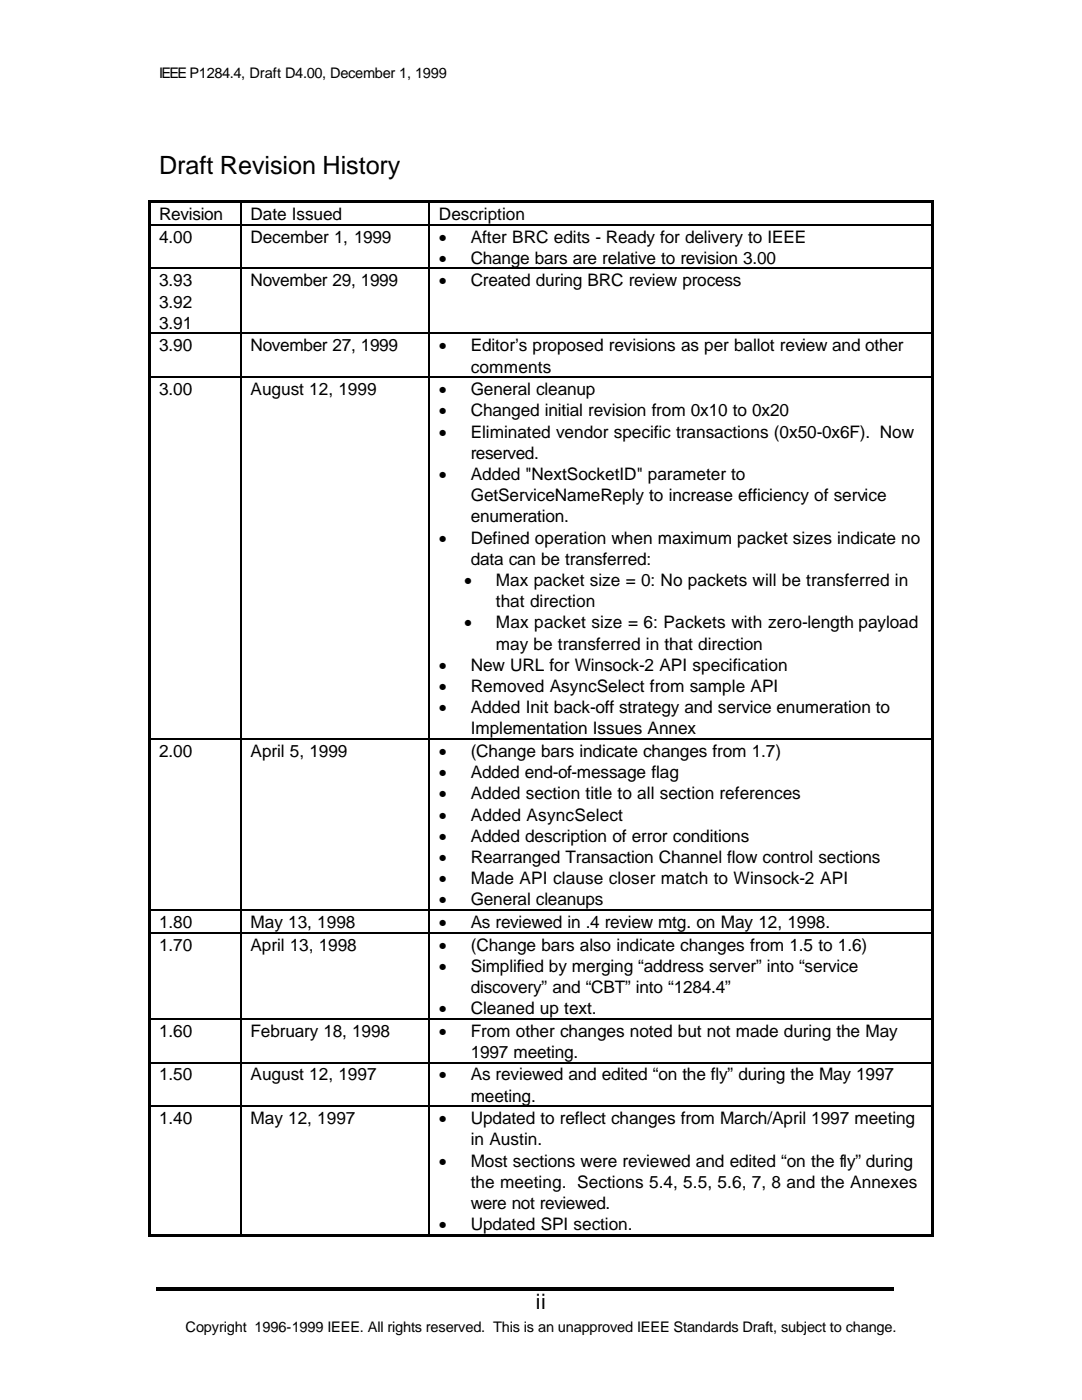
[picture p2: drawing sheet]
<svg xmlns="http://www.w3.org/2000/svg" width="216mm" height="279mm" viewBox="0 0 216 279" stroke-linecap="round" stroke-linejoin="round" font-family="sans-serif">
<defs><g id="words">
<text font-size="5" x="31.7" y="34.7">Draft Revision History</text>
<text font-size="4.2" x="106.9" y="261.1">ii</text>
<g font-size="3.4">
<text x="31.7" y="43.9">Revision</text>
<text x="50" y="43.9">Date Issued</text>
<text x="87.6" y="43.9">Description</text>
<text x="31.7" y="48.4">4.00</text>
<text x="50" y="48.4">December 1, 1999</text>
<text x="87.6" y="48.4">•</text>
<text x="87.6" y="52.7">•</text>
<text x="93.9" y="48.4">After BRC edits - Ready for delivery to IEEE</text>
<text x="93.9" y="52.7">Change bars are relative to revision 3.00</text>
<text x="31.7" y="57.2">3.93</text>
<text x="50" y="57.2">November 29, 1999</text>
<text x="87.6" y="57.2">•</text>
<text x="93.9" y="57.2">Created during BRC review process</text>
<text x="31.7" y="61.4">3.92</text>
<text x="31.7" y="65.6">3.91</text>
<text x="31.7" y="70.1">3.90</text>
<text x="50" y="70.1">November 27, 1999</text>
<text x="87.6" y="70.1">•</text>
<text x="93.9" y="70.1">Editor’s proposed revisions as per ballot review and other</text>
<text x="93.9" y="74.3">comments</text>
<text x="31.7" y="78.8">3.00</text>
<text x="50" y="78.8">August 12, 1999</text>
<text x="87.6" y="78.8">•</text>
<text x="87.6" y="83.1">•</text>
<text x="93.9" y="78.8">General cleanup</text>
<text x="93.9" y="83.1">Changed initial revision from 0x10 to 0x20</text>
<text x="87.6" y="87.3">•</text>
<text x="93.9" y="87.3">Eliminated vendor specific transactions (0x50-0x6F). Now</text>
<text x="87.6" y="95.8">•</text>
<text x="93.9" y="91.5">reserved.</text>
<text x="93.9" y="95.8">Added &quot;NextSocketID&quot; parameter to</text>
<text x="93.9" y="100">GetServiceNameReply to increase efficiency of service</text>
<text x="93.9" y="104.2">enumeration.</text>
<text x="87.6" y="108.5">•</text>
<text x="93.9" y="108.5">Defined operation when maximum packet sizes indicate no</text>
<text x="93.9" y="112.7">data can be transferred:</text>
<text x="92.6" y="116.9">•</text>
<text x="99" y="116.9">Max packet size = 0: No packets will be transferred in</text>
<text x="92.6" y="125.4">•</text>
<text x="99" y="121.2">that direction</text>
<text x="99" y="125.4">Max packet size = 6: Packets with zero-length payload</text>
<text x="99" y="129.6">may be transferred in that direction</text>
<text x="87.6" y="133.9">•</text>
<text x="93.9" y="133.9">New URL for Winsock-2 API specification</text>
<text x="87.6" y="138.1">•</text>
<text x="87.6" y="142.3">•</text>
<text x="93.9" y="138.1">Removed AsyncSelect from sample API</text>
<text x="93.9" y="142.3">Added Init back-off strategy and service enumeration to</text>
<text x="93.9" y="146.6">Implementation Issues Annex</text>
<text x="31.7" y="151.1">2.00</text>
<text x="50" y="151.1">April 5, 1999</text>
<text x="87.6" y="151.1">•</text>
<text x="87.6" y="155.3">•</text>
<text x="93.9" y="151.1">(Change bars indicate changes from 1.7)</text>
<text x="93.9" y="155.3">Added end-of-message flag</text>
<text x="87.6" y="159.5">•</text>
<text x="93.9" y="159.5">Added section title to all section references</text>
<text x="87.6" y="163.8">•</text>
<text x="93.9" y="163.8">Added AsyncSelect</text>
<text x="87.6" y="168">•</text>
<text x="87.6" y="172.2">•</text>
<text x="93.9" y="168">Added description of error conditions</text>
<text x="93.9" y="172.2">Rearranged Transaction Channel flow control sections</text>
<text x="87.6" y="176.5">•</text>
<text x="93.9" y="176.5">Made API clause closer match to Winsock-2 API</text>
<text x="31.7" y="185.2">1.80</text>
<text x="50" y="185.2">May 13, 1998</text>
<text x="87.6" y="180.7">•</text>
<text x="87.6" y="185.2">•</text>
<text x="93.9" y="180.7">General cleanups</text>
<text x="93.9" y="185.2">As reviewed in .4 review mtg. on May 12, 1998.</text>
<text x="31.7" y="189.7">1.70</text>
<text x="50" y="189.7">April 13, 1998</text>
<text x="87.6" y="189.7">•</text>
<text x="93.9" y="189.7">(Change bars also indicate changes from 1.5 to 1.6)</text>
<text x="87.6" y="193.9">•</text>
<text x="93.9" y="193.9">Simplified by merging “address server” into “service</text>
<text x="87.6" y="202.4">•</text>
<text x="93.9" y="198.2">discovery” and “CBT” into “1284.4”</text>
<text x="93.9" y="202.4">Cleaned up text.</text>
<text x="31.7" y="206.9">1.60</text>
<text x="50" y="206.9">February 18, 1998</text>
<text x="87.6" y="206.9">•</text>
<text x="93.9" y="206.9">From other changes noted but not made during the May</text>
<text x="31.7" y="215.6">1.50</text>
<text x="50" y="215.6">August 12, 1997</text>
<text x="87.6" y="215.6">•</text>
<text x="93.9" y="211.1">1997 meeting.</text>
<text x="93.9" y="215.6">As reviewed and edited “on the fly” during the May 1997</text>
<text x="93.9" y="219.9">meeting.</text>
<text x="31.7" y="224.4">1.40</text>
<text x="50" y="224.4">May 12, 1997</text>
<text x="87.6" y="224.4">•</text>
<text x="93.9" y="224.4">Updated to reflect changes from March/April 1997 meeting</text>
<text x="87.6" y="232.8">•</text>
<text x="93.9" y="228.6">in Austin.</text>
<text x="93.9" y="232.8">Most sections were reviewed and edited “on the fly” during</text>
<text x="93.9" y="237.1">the meeting. Sections 5.4, 5.5, 5.6, 7, 8 and the Annexes</text>
<text x="87.6" y="245.5">•</text>
<text x="93.9" y="241.3">were not reviewed.</text>
<text x="93.9" y="245.5">Updated SPI section.</text>
</g>
<g font-size="2.9">
<text x="31.7" y="15.6">IEEEP1284.4, Draft D4.00, December 1, 1999</text>
<text x="37" y="265.9">Copyright 1996-1999 IEEE. All rights reserved. This is an unapproved IEEE Standards Draft, subject to change.</text>
</g>
</g></defs>
<g fill="#000">
<path d="M29.6 40h.6v.5h-.6zM29.6 40.5h.6v4.2h-.6zM29.6 44.7h.6v.3h-.6zM29.6 45h.6v8.4h-.6zM29.6 53.4h.6v.3h-.6zM30.2 40h17.7v.5h-17.7zM47.9 40h.5v.5h-.5zM47.9 44.7h.3v.3h-.3zM47.9 53.4h.3v.3h-.3zM48.4 40h37.1v.5h-37.1zM85.5 40h.5v.5h-.5zM85.5 44.7h.2v.3h-.2z"/>
<path d="M85.5 53.4h.2v.3h-.2zM86 40h99.7v.5h-99.7zM185.7 40h.6v.5h-.6zM185.7 40.5h.6v4.2h-.6zM185.7 44.7h.6v.3h-.6zM185.7 45h.6v8.4h-.6zM185.7 53.4h.6v.3h-.6zM29.6 53.7h.6v12.7h-.6zM29.6 66.4h.6v.3h-.6zM29.6 66.7h.6v8.4h-.6zM29.6 75.1h.6v.3h-.6zM47.9 66.4h.3v.3h-.3z"/>
<path d="M47.9 75.1h.3v.3h-.3zM85.5 66.4h.2v.3h-.2zM85.5 75.1h.2v.3h-.2zM185.7 53.7h.6v12.7h-.6zM185.7 66.4h.6v.3h-.6zM185.7 66.7h.6v8.4h-.6zM185.7 75.1h.6v.3h-.6zM29.6 75.4h.6v72h-.6zM29.6 147.4h.6v.2h-.6zM47.9 147.4h.3v.2h-.3zM85.5 147.4h.2v.2h-.2zM185.7 75.4h.6v72h-.6z"/>
<path d="M185.7 147.4h.6v.2h-.6zM29.6 147.6h.6v33.9h-.6zM29.6 181.5h.6v.3h-.6zM29.6 181.8h.6v4.2h-.6zM29.6 186h.6v.3h-.6zM47.9 181.5h.3v.3h-.3zM47.9 186h.3v.3h-.3zM85.5 181.5h.2v.3h-.2zM85.5 186h.2v.3h-.2zM185.7 147.6h.6v33.9h-.6zM185.7 181.5h.6v.3h-.6zM185.7 181.8h.6v4.2h-.6z"/>
<path d="M185.7 186h.6v.3h-.6zM29.6 186.3h.6v16.9h-.6zM29.6 203.2h.6v.3h-.6zM29.6 203.5h.6v8.4h-.6zM29.6 211.9h.6v.3h-.6zM47.9 203.2h.3v.3h-.3zM47.9 211.9h.3v.3h-.3zM85.5 203.2h.2v.3h-.2zM85.5 211.9h.2v.3h-.2zM185.7 186.3h.6v16.9h-.6zM185.7 203.2h.6v.3h-.6zM185.7 203.5h.6v8.4h-.6z"/>
<path d="M185.7 211.9h.6v.3h-.6zM29.6 212.2h.6v8.5h-.6zM29.6 220.7h.6v.2h-.6zM47.9 220.7h.3v.2h-.3zM85.5 220.7h.2v.2h-.2zM185.7 212.2h.6v8.5h-.6zM185.7 220.7h.6v.2h-.6zM29.6 220.9h.6v25.4h-.6zM29.6 246.3h.6v.6h-.6zM30.2 246.3h17.7v.6h-17.7zM31.2 256.9h147.1v.8h-147.1zM47.9 246.3h.5v.6h-.5z"/>
<path d="M48.4 246.3h37.1v.6h-37.1zM85.5 246.3h.5v.6h-.5zM86 246.3h99.7v.6h-99.7zM185.7 220.9h.6v25.4h-.6zM185.7 246.3h.6v.6h-.6z"/>
</g>
<g fill="none" stroke="#000" stroke-width=".26">
<path d="M30.2 44.8h17.7M30.2 53.6h17.7M48 40.5v4.2M48 45v8.4M48 53.7v12.7M48.2 44.8h37.3M48.2 53.6h37.3M85.6 40.5v4.2M85.6 45v8.4M85.6 53.7v12.7M85.7 44.8h100M85.7 53.6h100"/>
<path d="M30.2 66.5h17.7M30.2 75.3h17.7M48 66.7v8.4M48 75.4v72M48.2 66.5h37.3M48.2 75.3h37.3M85.6 66.7v8.4M85.6 75.4v72M85.7 66.5h100M85.7 75.3h100M30.2 147.5h17.7M48 147.6v33.9"/>
<path d="M48.2 147.5h37.3M85.6 147.6v33.9M85.7 147.5h100M30.2 181.6h17.7M30.2 186.1h17.7M48 181.8v4.2M48 186.3v16.9M48.2 181.6h37.3M48.2 186.1h37.3M85.6 181.8v4.2M85.6 186.3v16.9M85.7 181.6h100"/>
<path d="M85.7 186.1h100M30.2 203.3h17.7M30.2 212.1h17.7M48 203.5v8.4M48 212.2v8.5M48.2 203.3h37.3M48.2 212.1h37.3M85.6 203.5v8.4M85.6 212.2v8.5M85.7 203.3h100M85.7 212.1h100M30.2 220.8h17.7"/>
<path d="M48 220.9v25.4M48.2 220.8h37.3M85.6 220.9v25.4M85.7 220.8h100"/>
</g>
<use href="#words"/>
</svg>
